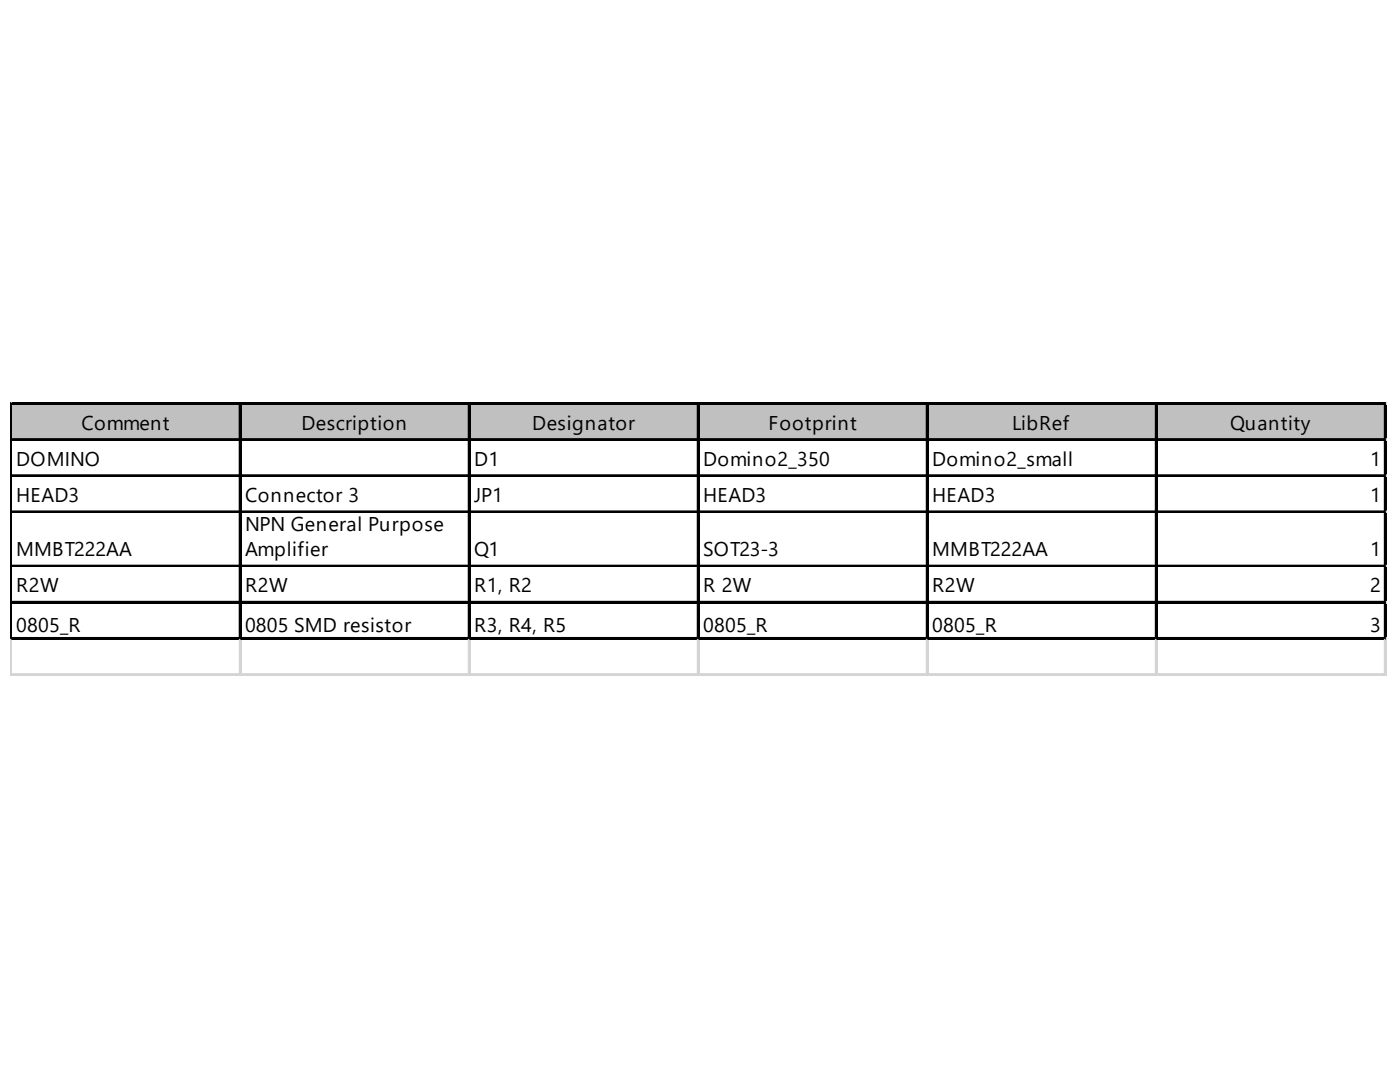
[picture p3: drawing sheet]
<svg xmlns="http://www.w3.org/2000/svg" width="279mm" height="216mm" viewBox="0 0 279 216" stroke-linecap="round" stroke-linejoin="round" font-family="sans-serif">
<defs><g id="words">
<g font-size="4">
<text x="16.3" y="85.8">Comment</text>
<text x="60.2" y="85.8">Description</text>
<text x="106.2" y="85.8">Designator</text>
<text x="153.4" y="85.8">Footprint</text>
<text x="202" y="85.8">LibRef</text>
<text x="245.5" y="85.8">Quantity</text>
<text x="3.2" y="93">DOMINO</text>
<text x="94.6" y="93">D1</text>
<text x="140.3" y="93">Domino2_350</text>
<text x="186" y="93">Domino2_small</text>
<text x="273.5" y="93">1</text>
<text x="3.2" y="100.2">HEAD3</text>
<text x="48.9" y="100.2">Connector 3</text>
<text x="94.6" y="100.2">JP1</text>
<text x="140.3" y="100.2">HEAD3</text>
<text x="186" y="100.2">HEAD3</text>
<text x="273.5" y="100.2">1</text>
<text x="48.9" y="106">NPN General Purpose</text>
<text x="3.2" y="111">MMBT222AA</text>
<text x="48.9" y="111">Amplifier</text>
<text x="94.6" y="111">Q1</text>
<text x="140.3" y="111">SOT23-3</text>
<text x="186" y="111">MMBT222AA</text>
<text x="273.5" y="111">1</text>
<text x="3.2" y="118.2">R2W</text>
<text x="48.9" y="118.2">R2W</text>
<text x="94.6" y="118.2">R1, R2</text>
<text x="140.3" y="118.2">R 2W</text>
<text x="186" y="118.2">R2W</text>
<text x="273.5" y="118.2">2</text>
<text x="3.2" y="126.2">0805_R</text>
<text x="48.9" y="126.2">0805 SMD resistor</text>
<text x="94.6" y="126.2">R3, R4, R5</text>
<text x="140.3" y="126.2">0805_R</text>
<text x="186" y="126.2">0805_R</text>
<text x="273.5" y="126.2">3</text>
</g>
</g></defs>
<path d="M2.4 80.7h274.3v7.3h-274.3z" fill="#c0c0c0"/>
<g fill="none" stroke="#000" stroke-width=".36">
<path d="M2.1 80.4v47.2M2.3 80.4v47.2M2.5 80.4h274.2M2.5 80.6h274.2M2.5 87.6h274.2M2.5 87.8h274.2M2.5 94.8h274.2M2.5 95h274.2M47.8 80.8v46.8M48 80.8v46.8M93.5 80.8v46.8M93.7 80.8v46.8"/>
<path d="M139.2 80.8v46.8M139.4 80.8v46.8M184.9 80.8v46.8M185.1 80.8v46.8M230.6 80.8v46.8M230.8 80.8v46.8M276.4 80.8v46.8M276.5 80.8v46.8M2.5 102h274.2M2.5 102.2h274.2M2.5 112.9h274.2M2.5 113h274.2"/>
<path d="M2.5 120.1h274.2M2.5 120.2h274.2M2.5 127.3h274.2M2.5 127.5h274.2"/>
</g>
<g fill="none" stroke="#d4d4d4" stroke-width=".36">
<path d="M276.7 80.4h.1M2.1 127.6v7.3M2.3 127.6v7.3M47.8 127.6v7.3M48 127.6v7.3M93.5 127.6v7.3M93.7 127.6v7.3M139.2 127.6v7.3M139.4 127.6v7.3M184.9 127.6v7.3M185.1 127.6v7.3M230.6 127.6v7.3"/>
<path d="M230.8 127.6v7.3M276.4 127.6v7.3M276.5 127.6v7.3"/>
</g>
<path d="M276.7 80.4l.1 .4z" fill="#d4d4d4"/>
<path d="M276.7 87.6h.1" fill="none" stroke="#d4d4d4" stroke-width=".36"/>
<path d="M276.7 87.6l.1 .4z" fill="#d4d4d4"/>
<path d="M276.7 94.8h.1" fill="none" stroke="#d4d4d4" stroke-width=".36"/>
<path d="M276.7 94.8l.1 .4z" fill="#d4d4d4"/>
<path d="M276.7 102h.1" fill="none" stroke="#d4d4d4" stroke-width=".36"/>
<path d="M276.7 102l.1 .4z" fill="#d4d4d4"/>
<path d="M276.7 112.9h.1" fill="none" stroke="#d4d4d4" stroke-width=".36"/>
<path d="M276.7 112.9l.1 .3z" fill="#d4d4d4"/>
<path d="M276.7 120.1h.1" fill="none" stroke="#d4d4d4" stroke-width=".36"/>
<path d="M276.7 120.1l.1 .3z" fill="#d4d4d4"/>
<path d="M276.7 127.3h.1" fill="none" stroke="#d4d4d4" stroke-width=".36"/>
<path d="M276.7 127.3l.1 .3z" fill="#d4d4d4"/>
<path d="M2.1 134.5h274.7M2.1 134.7h274.7" fill="none" stroke="#d4d4d4" stroke-width=".36"/>
<use href="#words"/>
</svg>
